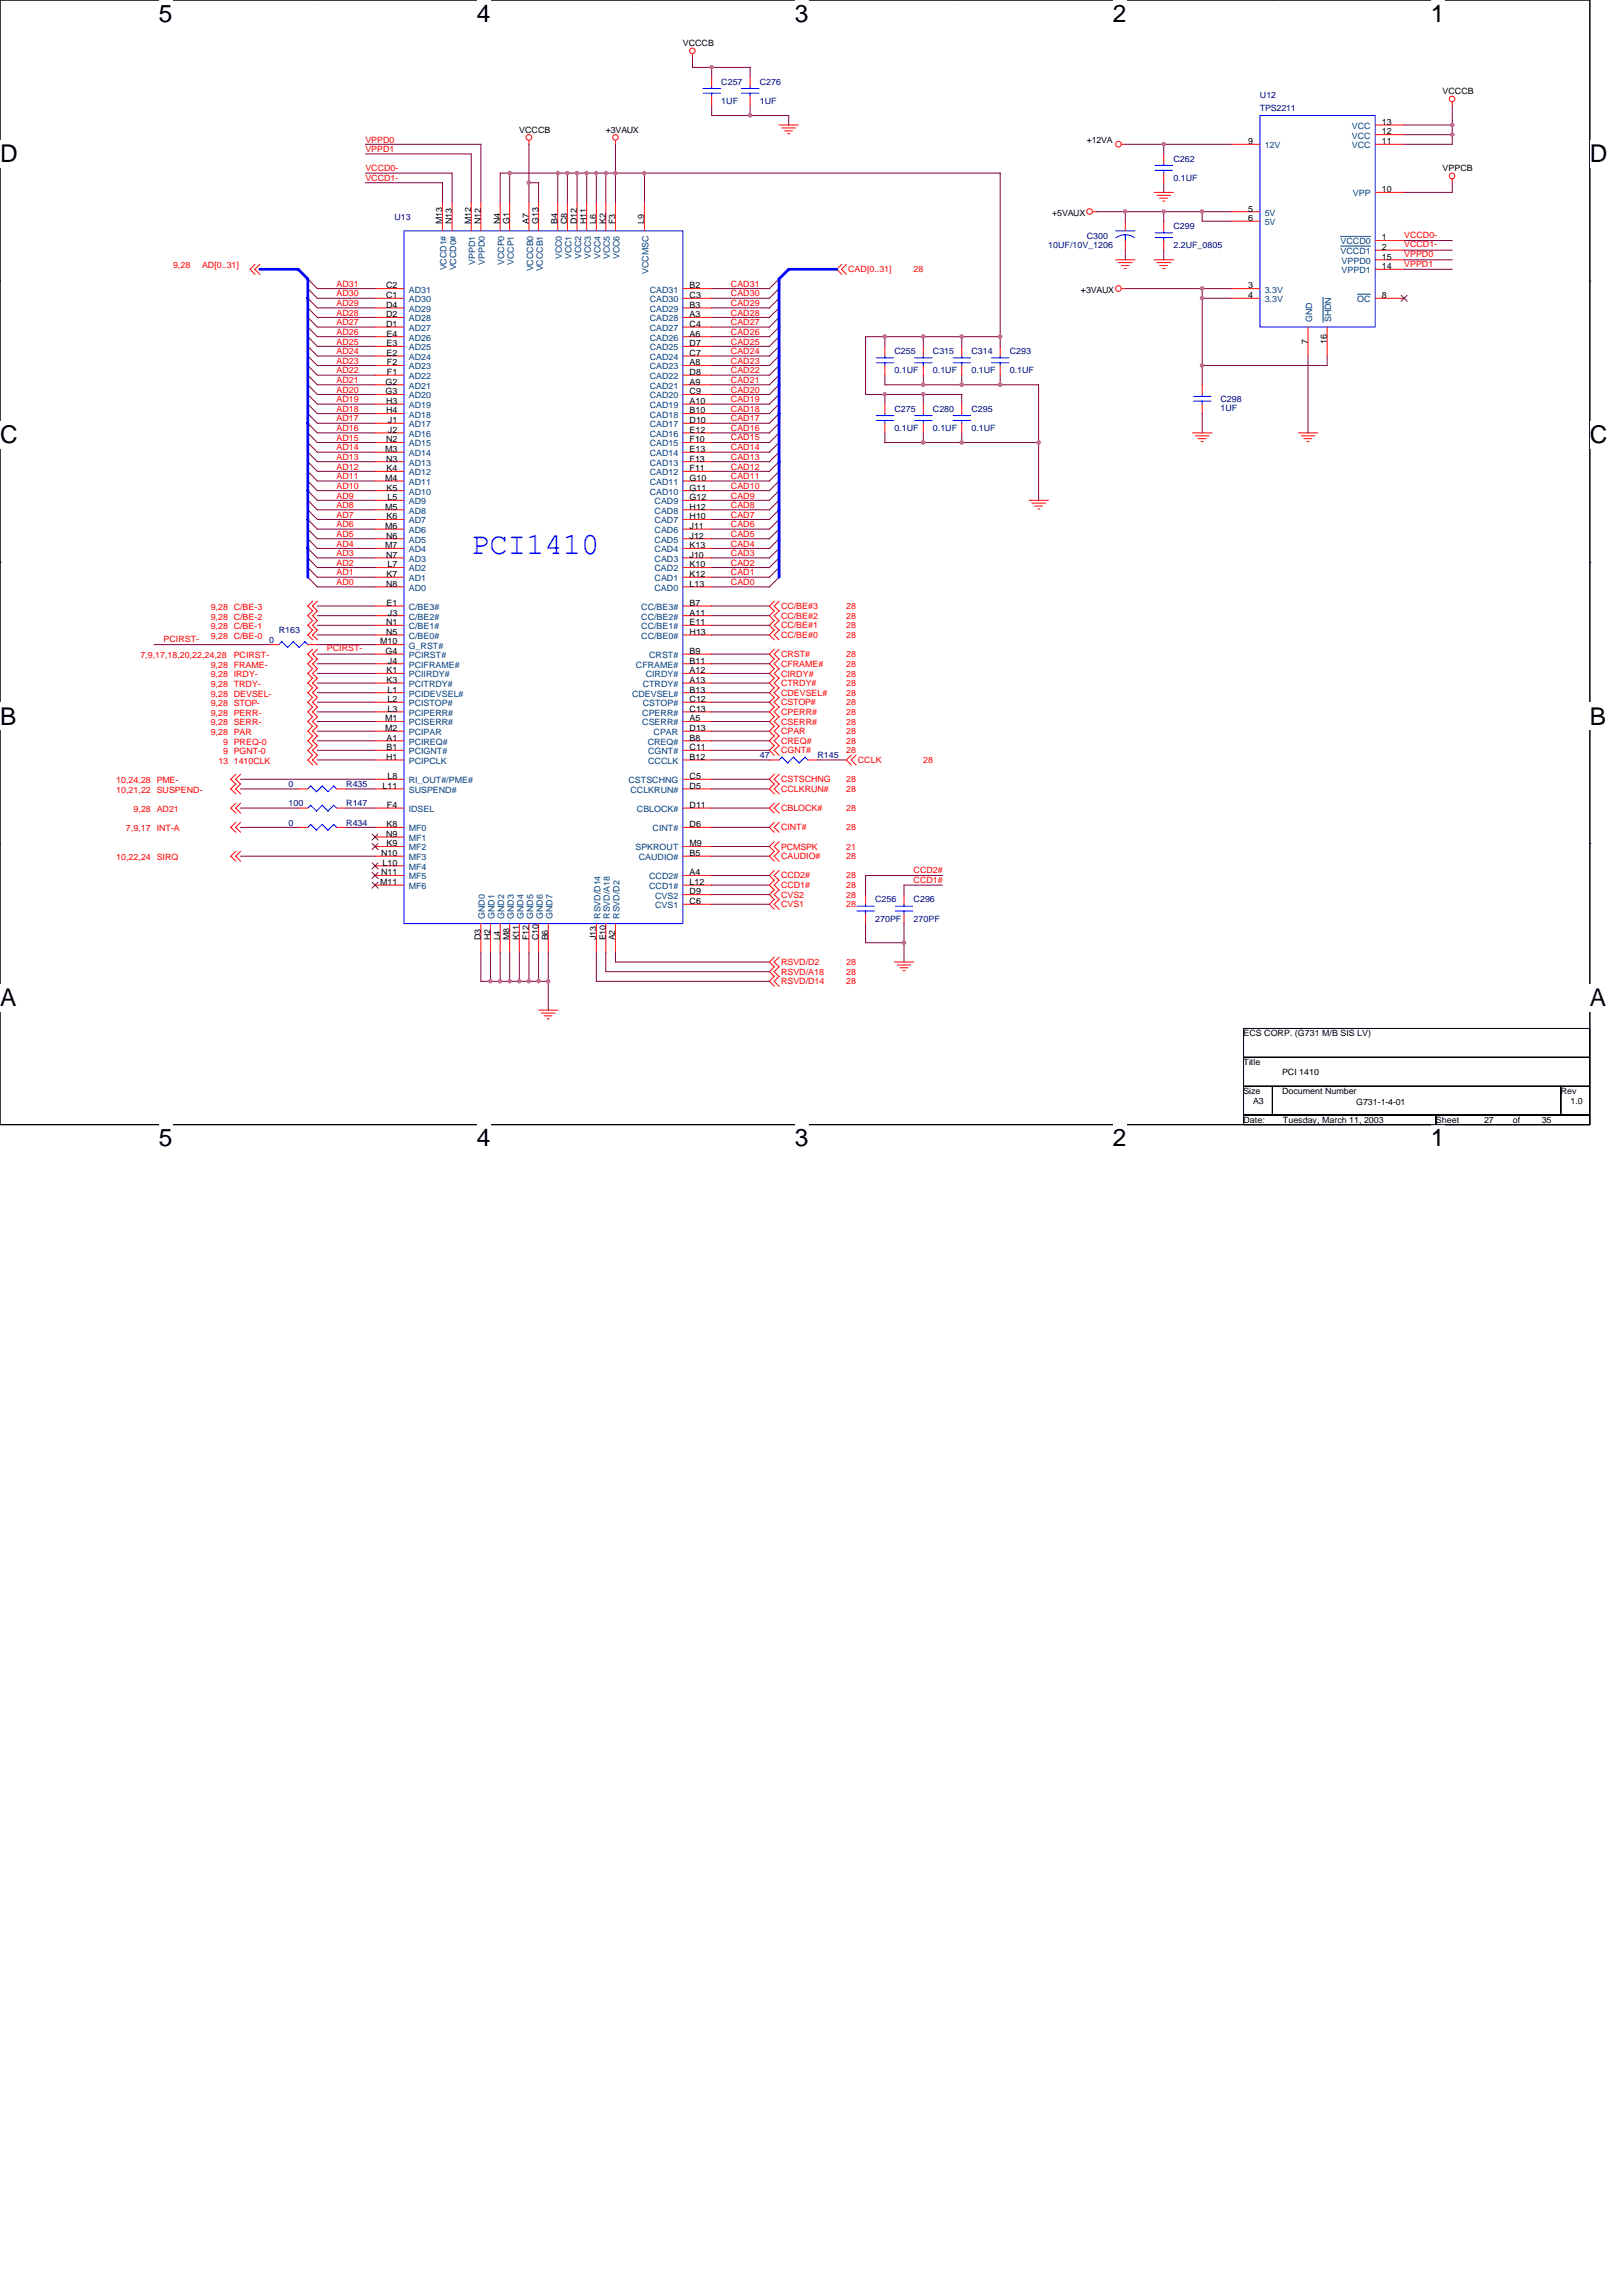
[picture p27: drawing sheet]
<svg xmlns="http://www.w3.org/2000/svg" width="210mm" height="297mm" viewBox="0 0 210 297" stroke-linecap="round" stroke-linejoin="round" font-family="sans-serif">
<defs><g id="words">
<text font-size="4" fill="#00f" x="61" y="71.6">PCI1410</text>
<g font-size="3.2">
<text x="20.6" y="2.8">5</text>
<text x="61.7" y="2.8">4</text>
<text x="102.9" y="2.8">3</text>
<text x="144" y="2.8">2</text>
<text x="185.2" y="2.8">1</text>
<text x="0" y="21">D</text>
<text x="205.7" y="21">D</text>
<text x="0" y="57.4">C</text>
<text x="205.7" y="57.4">C</text>
<text x="0" y="93.7">B</text>
<text x="205.7" y="93.7">B</text>
<text x="0" y="130.1">A</text>
<text x="205.7" y="130.1">A</text>
<text x="20.6" y="148.3">5</text>
<text x="61.7" y="148.3">4</text>
<text x="102.9" y="148.3">3</text>
<text x="144" y="148.3">2</text>
<text x="185.2" y="148.3">1</text>
</g>
<g font-size="1.1">
<text x="88.4" y="6">VCCCB</text>
<text x="67.2" y="17.2">VCCCB</text>
<text x="78.4" y="17.2">+3VAUX</text>
<text x="178.8" y="17.4">12</text>
<text x="178.8" y="16.2">13</text>
<text x="186.7" y="12.2">VCCCB</text>
<text x="140.6" y="18.4">+12VA</text>
<text x="161.5" y="18.6">9</text>
<text x="178.8" y="18.6">11</text>
<text x="186.7" y="22.2">VPPCB</text>
<text x="57.2" y="29" transform="rotate(-90 57.2 29)">M13</text>
<text x="58.5" y="29" transform="rotate(-90 58.5 29)">N13</text>
<text x="61" y="29" transform="rotate(-90 61 29)">M12</text>
<text x="62.2" y="29" transform="rotate(-90 62.2 29)">N12</text>
<text x="64.7" y="29" transform="rotate(-90 64.7 29)">N4</text>
<text x="65.9" y="29" transform="rotate(-90 65.9 29)">G1</text>
<text x="68.4" y="29" transform="rotate(-90 68.4 29)">A7</text>
<text x="69.7" y="29" transform="rotate(-90 69.7 29)">G13</text>
<text x="72.2" y="29" transform="rotate(-90 72.2 29)">B4</text>
<text x="73.4" y="29" transform="rotate(-90 73.4 29)">C8</text>
<text x="74.7" y="29" transform="rotate(-90 74.7 29)">D12</text>
<text x="75.9" y="29" transform="rotate(-90 75.9 29)">H11</text>
<text x="77.2" y="29" transform="rotate(-90 77.2 29)">L6</text>
<text x="78.4" y="29" transform="rotate(-90 78.4 29)">K2</text>
<text x="79.6" y="29" transform="rotate(-90 79.6 29)">F3</text>
<text x="83.4" y="29" transform="rotate(-90 83.4 29)">L9</text>
<text x="136.2" y="27.9">+5VAUX</text>
<text x="161.5" y="27.4">5</text>
<text x="161.5" y="28.6">6</text>
<text x="178.8" y="24.9">10</text>
<text x="178.8" y="31.1">1</text>
<text x="178.8" y="32.3">2</text>
<text x="178.8" y="34.8">14</text>
<text x="178.8" y="33.6">15</text>
<text x="50" y="37.3">C2</text>
<text x="50" y="38.6">C1</text>
<text x="50" y="39.8">D4</text>
<text x="50" y="41">D2</text>
<text x="89.2" y="41">A3</text>
<text x="89.2" y="39.8">B3</text>
<text x="89.2" y="38.6">C3</text>
<text x="89.2" y="37.3">B2</text>
<text x="139.9" y="37.8">+3VAUX</text>
<text x="161.5" y="37.3">3</text>
<text x="161.5" y="38.6">4</text>
<text x="178.8" y="38.6">8</text>
<text x="50" y="42.3">D1</text>
<text x="50" y="43.5">E4</text>
<text x="50" y="44.8">E3</text>
<text x="50" y="46">E2</text>
<text x="50.1" y="47.3">F2</text>
<text x="89.2" y="47.3">A8</text>
<text x="89.2" y="46">C7</text>
<text x="89.2" y="44.8">D7</text>
<text x="89.2" y="43.5">A6</text>
<text x="89.2" y="42.3">C4</text>
<text x="169.2" y="44.5" transform="rotate(-90 169.2 44.5)">7</text>
<text x="171.7" y="44.5" transform="rotate(-90 171.7 44.5)">16</text>
<text x="49.9" y="49.8">G2</text>
<text x="49.9" y="51">G3</text>
<text x="50" y="52.3">H3</text>
<text x="50" y="53.5">H4</text>
<text x="50.1" y="48.5">F1</text>
<text x="89.2" y="53.5">B10</text>
<text x="89.2" y="52.3">A10</text>
<text x="89.2" y="51">C9</text>
<text x="89.2" y="49.8">A9</text>
<text x="89.2" y="48.5">D8</text>
<text x="49.8" y="58.5">M3</text>
<text x="50" y="57.2">N2</text>
<text x="50" y="59.7">N3</text>
<text x="50.2" y="54.7">J1</text>
<text x="50.2" y="56">J2</text>
<text x="89.2" y="59.7">F13</text>
<text x="89.2" y="57.2">F10</text>
<text x="89.2" y="58.5">E13</text>
<text x="89.2" y="56">E12</text>
<text x="89.2" y="54.7">D10</text>
<text x="49.8" y="62.2">M4</text>
<text x="49.8" y="65.9">M5</text>
<text x="50" y="61">K4</text>
<text x="50" y="63.5">K5</text>
<text x="50.1" y="64.7">L5</text>
<text x="89.2" y="65.9">H12</text>
<text x="89.2" y="64.7">G12</text>
<text x="89.2" y="63.5">G11</text>
<text x="89.2" y="62.2">G10</text>
<text x="89.2" y="61">F11</text>
<text x="49.8" y="68.4">M6</text>
<text x="49.8" y="70.9">M7</text>
<text x="50" y="69.7">N6</text>
<text x="50" y="67.2">K6</text>
<text x="89.2" y="70.9">K13</text>
<text x="89.2" y="68.4">J11</text>
<text x="89.2" y="69.7">J12</text>
<text x="89.2" y="67.2">H10</text>
<text x="50" y="72.2">N7</text>
<text x="50" y="75.9">N8</text>
<text x="50" y="74.7">K7</text>
<text x="50.1" y="73.4">L7</text>
<text x="89.2" y="75.9">L13</text>
<text x="89.2" y="73.4">K10</text>
<text x="89.2" y="74.7">K12</text>
<text x="89.2" y="72.2">J10</text>
<text x="49.2" y="83.4">M10</text>
<text x="50" y="80.9">N1</text>
<text x="50" y="82.1">N5</text>
<text x="50" y="78.4">E1</text>
<text x="50.2" y="79.6">J3</text>
<text x="89.2" y="82.1">H13</text>
<text x="89.2" y="80.9">E11</text>
<text x="89.2" y="79.6">A11</text>
<text x="89.2" y="78.4">B7</text>
<text x="49.9" y="84.6">G4</text>
<text x="50" y="87.1">K1</text>
<text x="50" y="88.3">K3</text>
<text x="50.1" y="89.6">L1</text>
<text x="50.2" y="85.9">J4</text>
<text x="89.2" y="89.6">B13</text>
<text x="89.2" y="88.3">A13</text>
<text x="89.2" y="87.1">A12</text>
<text x="89.2" y="85.9">B11</text>
<text x="89.2" y="84.6">B9</text>
<text x="49.8" y="93.3">M1</text>
<text x="49.8" y="94.6">M2</text>
<text x="50" y="95.8">A1</text>
<text x="50.1" y="90.8">L2</text>
<text x="50.1" y="92.1">L3</text>
<text x="89.2" y="94.6">D13</text>
<text x="89.2" y="92.1">C13</text>
<text x="89.2" y="90.8">C12</text>
<text x="89.2" y="95.8">B8</text>
<text x="89.2" y="93.3">A5</text>
<text x="50" y="98.3">H1</text>
<text x="50" y="97">B1</text>
<text x="50.1" y="100.8">L8</text>
<text x="89.2" y="97">C11</text>
<text x="89.2" y="98.3">B12</text>
<text x="89.2" y="100.8">C5</text>
<text x="49.5" y="102">L11</text>
<text x="50" y="107">K8</text>
<text x="50.1" y="104.5">F4</text>
<text x="89.2" y="104.5">D11</text>
<text x="89.2" y="107">D6</text>
<text x="89.2" y="102">D5</text>
<text x="49.3" y="110.7">N10</text>
<text x="49.3" y="113.2">N11</text>
<text x="49.5" y="112">L10</text>
<text x="50" y="108.3">N9</text>
<text x="50" y="109.5">K9</text>
<text x="89.2" y="109.5">M9</text>
<text x="89.2" y="110.7">B5</text>
<text x="89.2" y="113.2">A4</text>
<text x="49.2" y="114.5">M11</text>
<text x="89.2" y="114.5">L12</text>
<text x="89.2" y="115.7">D9</text>
<text x="89.2" y="117">C6</text>
<text x="62.2" y="121.7" transform="rotate(-90 62.2 121.7)">D3</text>
<text x="63.5" y="121.7" transform="rotate(-90 63.5 121.7)">H2</text>
<text x="64.7" y="121.7" transform="rotate(-90 64.7 121.7)">L4</text>
<text x="65.9" y="121.7" transform="rotate(-90 65.9 121.7)">M8</text>
<text x="67.2" y="121.7" transform="rotate(-90 67.2 121.7)">K11</text>
<text x="68.4" y="121.7" transform="rotate(-90 68.4 121.7)">F12</text>
<text x="69.7" y="121.7" transform="rotate(-90 69.7 121.7)">C10</text>
<text x="70.9" y="121.7" transform="rotate(-90 70.9 121.7)">B6</text>
<text x="77.2" y="121.7" transform="rotate(-90 77.2 121.7)">J13</text>
<text x="78.4" y="121.7" transform="rotate(-90 78.4 121.7)">E10</text>
<text x="79.6" y="121.7" transform="rotate(-90 79.6 121.7)">A2</text>
<text x="160.9" y="134.1">ECS CORP. (G731 M/B SIS LV)</text>
<text x="160.9" y="137.8">Title</text>
<text x="160.9" y="141.5">Size</text>
<text x="162.2" y="142.8">A3</text>
<text x="165.9" y="141.5">Document Number</text>
<text x="165.9" y="139">PCI 1410</text>
<text x="175.5" y="142.9">G731-1-4-01</text>
<text x="202" y="141.5">Rev</text>
<text x="203.2" y="142.8">1.0</text>
<text x="160.9" y="145.3">Date:</text>
<text x="166" y="145.3">Tuesday, March 11, 2003</text>
<text x="185.8" y="145.3">Sheet</text>
<text x="192" y="145.3">27</text>
<text x="195.8" y="145.3">of</text>
<text x="199.5" y="145.3">35</text>
</g>
<g font-size="1.1" fill="#000080">
<text x="93.3" y="11">C257</text>
<text x="98.3" y="11">C276</text>
<text x="93.3" y="13.5">1UF</text>
<text x="98.3" y="13.5">1UF</text>
<text x="163" y="12.7">U12</text>
<text x="163" y="14.3">TPS2211</text>
<text x="151.8" y="20.9">C262</text>
<text x="151.8" y="23.4">0.1UF</text>
<text x="51" y="28.4">U13</text>
<text x="151.8" y="29.6">C299</text>
<text x="135.7" y="32.1">10UF/10V_1206</text>
<text x="140.6" y="30.9">C300</text>
<text x="151.8" y="32.1">2.2UF_0805</text>
<text x="115.7" y="45.8">C255</text>
<text x="120.7" y="45.8">C315</text>
<text x="125.7" y="45.8">C314</text>
<text x="130.7" y="45.8">C293</text>
<text x="115.7" y="48.3">0.1UF</text>
<text x="115.7" y="53.3">C275</text>
<text x="120.7" y="48.3">0.1UF</text>
<text x="120.7" y="53.3">C280</text>
<text x="125.7" y="48.3">0.1UF</text>
<text x="125.7" y="53.3">C295</text>
<text x="130.7" y="48.3">0.1UF</text>
<text x="157.9" y="52">C298</text>
<text x="157.9" y="53.2">1UF</text>
<text x="115.7" y="55.8">0.1UF</text>
<text x="120.7" y="55.8">0.1UF</text>
<text x="125.7" y="55.8">0.1UF</text>
<text x="34.8" y="83.2">0</text>
<text x="36.1" y="81.9">R163</text>
<text x="37.3" y="101.8">0</text>
<text x="44.8" y="101.8">R435</text>
<text x="98.3" y="98.1">47</text>
<text x="105.8" y="98.1">R145</text>
<text x="37.3" y="104.3">100</text>
<text x="37.3" y="106.8">0</text>
<text x="44.8" y="104.3">R147</text>
<text x="44.8" y="106.8">R434</text>
<text x="113.3" y="116.8">C256</text>
<text x="113.3" y="119.3">270PF</text>
<text x="118.2" y="116.8">C296</text>
<text x="118.2" y="119.3">270PF</text>
</g>
<g font-size="1.1" fill="#004080">
<text x="174.9" y="17.9">VCC</text>
<text x="174.9" y="16.7">VCC</text>
<text x="163.7" y="19.2">12V</text>
<text x="174.9" y="19.2">VCC</text>
<text x="163.7" y="27.9">5V</text>
<text x="163.7" y="29.1">5V</text>
<text x="175.1" y="25.4">VPP</text>
<text x="57.8" y="35" transform="rotate(-90 57.8 35)">VCCD1#</text>
<text x="59" y="35" transform="rotate(-90 59 35)">VCCD0#</text>
<text x="61.5" y="34.2" transform="rotate(-90 61.5 34.2)">VPPD1</text>
<text x="62.8" y="34.2" transform="rotate(-90 62.8 34.2)">VPPD0</text>
<text x="65.3" y="34.3" transform="rotate(-90 65.3 34.3)">VCCP0</text>
<text x="66.5" y="34.3" transform="rotate(-90 66.5 34.3)">VCCP1</text>
<text x="69" y="35.1" transform="rotate(-90 69 35.1)">VCCCB0</text>
<text x="70.2" y="35.1" transform="rotate(-90 70.2 35.1)">VCCCB1</text>
<text x="72.7" y="33.5" transform="rotate(-90 72.7 33.5)">VCC0</text>
<text x="74" y="33.5" transform="rotate(-90 74 33.5)">VCC1</text>
<text x="75.2" y="33.5" transform="rotate(-90 75.2 33.5)">VCC2</text>
<text x="76.5" y="33.5" transform="rotate(-90 76.5 33.5)">VCC3</text>
<text x="77.7" y="33.5" transform="rotate(-90 77.7 33.5)">VCC4</text>
<text x="78.9" y="33.5" transform="rotate(-90 78.9 33.5)">VCC5</text>
<text x="80.2" y="33.5" transform="rotate(-90 80.2 33.5)">VCC6</text>
<text x="83.9" y="35.4" transform="rotate(-90 83.9 35.4)">VCCMSC</text>
<text x="173.5" y="31.6">VCCD0</text>
<text x="173.5" y="32.9">VCCD1</text>
<text x="173.6" y="35.3">VPPD1</text>
<text x="173.6" y="34.1">VPPD0</text>
<text x="52.9" y="37.8">AD31</text>
<text x="52.9" y="39.1">AD30</text>
<text x="52.9" y="40.3">AD29</text>
<text x="52.9" y="41.6">AD28</text>
<text x="84.1" y="41.6">CAD28</text>
<text x="84.1" y="40.3">CAD29</text>
<text x="84.1" y="39.1">CAD30</text>
<text x="84.1" y="37.8">CAD31</text>
<text x="163.7" y="37.8">3.3V</text>
<text x="163.7" y="39.1">3.3V</text>
<text x="169.8" y="41.7" transform="rotate(-90 169.8 41.7)">GND</text>
<text x="172.3" y="41.7" transform="rotate(-90 172.3 41.7)">SHDN</text>
<text x="175.6" y="39.1">OC</text>
<text x="52.9" y="42.8">AD27</text>
<text x="52.9" y="44.1">AD26</text>
<text x="52.9" y="45.3">AD25</text>
<text x="52.9" y="46.6">AD24</text>
<text x="52.9" y="47.8">AD23</text>
<text x="84.1" y="47.8">CAD23</text>
<text x="84.1" y="46.6">CAD24</text>
<text x="84.1" y="45.3">CAD25</text>
<text x="84.1" y="44.1">CAD26</text>
<text x="84.1" y="42.8">CAD27</text>
<text x="52.9" y="49">AD22</text>
<text x="52.9" y="50.3">AD21</text>
<text x="52.9" y="51.5">AD20</text>
<text x="52.9" y="52.8">AD19</text>
<text x="84.1" y="52.8">CAD19</text>
<text x="84.1" y="51.5">CAD20</text>
<text x="84.1" y="50.3">CAD21</text>
<text x="84.1" y="49">CAD22</text>
<text x="52.9" y="54">AD18</text>
<text x="52.9" y="55.3">AD17</text>
<text x="52.9" y="56.5">AD16</text>
<text x="52.9" y="57.8">AD15</text>
<text x="52.9" y="59">AD14</text>
<text x="84.1" y="57.8">CAD15</text>
<text x="84.1" y="59">CAD14</text>
<text x="84.1" y="56.5">CAD16</text>
<text x="84.1" y="54">CAD18</text>
<text x="84.1" y="55.3">CAD17</text>
<text x="52.9" y="60.2">AD13</text>
<text x="52.9" y="61.5">AD12</text>
<text x="52.9" y="62.7">AD11</text>
<text x="52.9" y="64">AD10</text>
<text x="52.9" y="65.2">AD9</text>
<text x="84.1" y="64">CAD10</text>
<text x="84.1" y="62.7">CAD11</text>
<text x="84.1" y="60.2">CAD13</text>
<text x="84.1" y="61.5">CAD12</text>
<text x="84.7" y="65.2">CAD9</text>
<text x="52.9" y="66.5">AD8</text>
<text x="52.9" y="67.7">AD7</text>
<text x="52.9" y="69">AD6</text>
<text x="52.9" y="70.2">AD5</text>
<text x="52.9" y="71.5">AD4</text>
<text x="84.7" y="71.5">CAD4</text>
<text x="84.7" y="69">CAD6</text>
<text x="84.7" y="70.2">CAD5</text>
<text x="84.7" y="67.7">CAD7</text>
<text x="84.7" y="66.5">CAD8</text>
<text x="52.9" y="72.7">AD3</text>
<text x="52.9" y="73.9">AD2</text>
<text x="52.9" y="75.2">AD1</text>
<text x="52.9" y="76.4">AD0</text>
<text x="84.7" y="76.4">CAD0</text>
<text x="84.7" y="73.9">CAD2</text>
<text x="84.7" y="75.2">CAD1</text>
<text x="84.7" y="72.7">CAD3</text>
<text x="52.9" y="78.9">C/BE3#</text>
<text x="52.9" y="80.2">C/BE2#</text>
<text x="52.9" y="81.4">C/BE1#</text>
<text x="52.9" y="82.7">C/BE0#</text>
<text x="52.9" y="83.9">G_RST#</text>
<text x="83" y="82.7">CC/BE0#</text>
<text x="83" y="81.4">CC/BE1#</text>
<text x="83" y="78.9">CC/BE3#</text>
<text x="83" y="80.2">CC/BE2#</text>
<text x="52.9" y="85.1">PCIRST#</text>
<text x="52.9" y="86.4">PCIFRAME#</text>
<text x="52.9" y="87.6">PCIIRDY#</text>
<text x="52.9" y="88.9">PCITRDY#</text>
<text x="82.3" y="86.4">CFRAME#</text>
<text x="83.2" y="88.9">CTRDY#</text>
<text x="83.6" y="87.6">CIRDY#</text>
<text x="84" y="85.1">CRST#</text>
<text x="52.9" y="90.1">PCIDEVSEL#</text>
<text x="52.9" y="91.4">PCISTOP#</text>
<text x="52.9" y="92.6">PCIPERR#</text>
<text x="52.9" y="93.9">PCISERR#</text>
<text x="52.9" y="95.1">PCIPAR</text>
<text x="81.8" y="90.1">CDEVSEL#</text>
<text x="83.1" y="92.6">CPERR#</text>
<text x="83.1" y="93.9">CSERR#</text>
<text x="83.2" y="91.4">CSTOP#</text>
<text x="84.6" y="95.1">CPAR</text>
<text x="52.9" y="96.4">PCIREQ#</text>
<text x="52.9" y="97.6">PCIGNT#</text>
<text x="52.9" y="98.8">PCIPCLK</text>
<text x="52.9" y="101.3">RI_OUT#/PME#</text>
<text x="81.3" y="101.3">CSTSCHNG</text>
<text x="83.8" y="96.4">CREQ#</text>
<text x="83.9" y="97.6">CGNT#</text>
<text x="83.9" y="98.8">CCCLK</text>
<text x="52.9" y="105.1">IDSEL</text>
<text x="52.9" y="107.5">MF0</text>
<text x="52.9" y="102.6">SUSPEND#</text>
<text x="81.6" y="102.6">CCLKRUN#</text>
<text x="82.4" y="105.1">CBLOCK#</text>
<text x="84.5" y="107.5">CINT#</text>
<text x="52.9" y="108.8">MF1</text>
<text x="52.9" y="110">MF2</text>
<text x="52.9" y="111.3">MF3</text>
<text x="52.9" y="112.5">MF4</text>
<text x="52.9" y="113.8">MF5</text>
<text x="82.2" y="110">SPKROUT</text>
<text x="82.7" y="111.3">CAUDIO#</text>
<text x="84" y="113.8">CCD2#</text>
<text x="52.9" y="115">MF6</text>
<text x="62.8" y="118.9" transform="rotate(-90 62.8 118.9)">GND0</text>
<text x="64" y="118.9" transform="rotate(-90 64 118.9)">GND1</text>
<text x="65.3" y="118.9" transform="rotate(-90 65.3 118.9)">GND2</text>
<text x="66.5" y="118.9" transform="rotate(-90 66.5 118.9)">GND3</text>
<text x="67.7" y="118.9" transform="rotate(-90 67.7 118.9)">GND4</text>
<text x="69" y="118.9" transform="rotate(-90 69 118.9)">GND5</text>
<text x="70.2" y="118.9" transform="rotate(-90 70.2 118.9)">GND6</text>
<text x="71.5" y="118.9" transform="rotate(-90 71.5 118.9)">GND7</text>
<text x="77.7" y="118.9" transform="rotate(-90 77.7 118.9)">RSVD/D14</text>
<text x="78.9" y="118.9" transform="rotate(-90 78.9 118.9)">RSVD/A18</text>
<text x="80.2" y="118.9" transform="rotate(-90 80.2 118.9)">RSVD/D2</text>
<text x="84" y="115">CCD1#</text>
<text x="84.8" y="116.2">CVS2</text>
<text x="84.8" y="117.5">CVS1</text>
</g>
<g font-size="1.1" fill="#f00">
<text x="47.3" y="23.4">VCCD1-</text>
<text x="47.3" y="19.7">VPPD1</text>
<text x="47.3" y="22.2">VCCD0-</text>
<text x="47.3" y="18.4">VPPD0</text>
<text x="22.4" y="34.6">9,28</text>
<text x="26.1" y="34.6">AD[0..31]</text>
<text x="109.8" y="35.2">CAD[0..31]</text>
<text x="118.2" y="35.2">28</text>
<text x="181.7" y="30.8">VCCD0-</text>
<text x="181.7" y="34.5">VPPD1</text>
<text x="181.7" y="33.3">VPPD0</text>
<text x="181.7" y="32">VCCD1-</text>
<text x="43.6" y="37.1">AD31</text>
<text x="43.6" y="38.4">AD30</text>
<text x="43.6" y="40.9">AD28</text>
<text x="43.6" y="39.6">AD29</text>
<text x="94.6" y="38.4">CAD30</text>
<text x="94.6" y="40.9">CAD28</text>
<text x="94.6" y="39.6">CAD29</text>
<text x="94.6" y="37.1">CAD31</text>
<text x="43.6" y="43.3">AD26</text>
<text x="43.6" y="42.1">AD27</text>
<text x="43.6" y="45.8">AD24</text>
<text x="43.6" y="44.6">AD25</text>
<text x="43.6" y="47.1">AD23</text>
<text x="94.6" y="42.1">CAD27</text>
<text x="94.6" y="44.6">CAD25</text>
<text x="94.6" y="43.3">CAD26</text>
<text x="94.6" y="45.8">CAD24</text>
<text x="94.6" y="47.1">CAD23</text>
<text x="43.6" y="52">AD19</text>
<text x="43.6" y="48.3">AD22</text>
<text x="43.6" y="49.6">AD21</text>
<text x="43.6" y="53.3">AD18</text>
<text x="43.6" y="50.8">AD20</text>
<text x="94.6" y="53.3">CAD18</text>
<text x="94.6" y="50.8">CAD20</text>
<text x="94.6" y="52">CAD19</text>
<text x="94.6" y="49.6">CAD21</text>
<text x="94.6" y="48.3">CAD22</text>
<text x="43.6" y="54.5">AD17</text>
<text x="43.6" y="57">AD15</text>
<text x="43.6" y="59.5">AD13</text>
<text x="43.6" y="55.8">AD16</text>
<text x="43.6" y="58.3">AD14</text>
<text x="94.6" y="55.8">CAD16</text>
<text x="94.6" y="54.5">CAD17</text>
<text x="94.6" y="58.3">CAD14</text>
<text x="94.6" y="56.9">CAD15</text>
<text x="94.6" y="59.5">CAD13</text>
<text x="43.6" y="64.5">AD9</text>
<text x="43.6" y="62">AD11</text>
<text x="43.6" y="65.7">AD8</text>
<text x="43.6" y="60.7">AD12</text>
<text x="43.6" y="63.2">AD10</text>
<text x="94.6" y="65.7">CAD8</text>
<text x="94.6" y="64.5">CAD9</text>
<text x="94.6" y="62">CAD11</text>
<text x="94.6" y="63.2">CAD10</text>
<text x="94.6" y="60.7">CAD12</text>
<text x="43.6" y="70.7">AD4</text>
<text x="43.6" y="67">AD7</text>
<text x="43.6" y="69.5">AD5</text>
<text x="43.6" y="68.2">AD6</text>
<text x="43.6" y="72">AD3</text>
<text x="94.6" y="69.5">CAD5</text>
<text x="94.6" y="72">CAD3</text>
<text x="94.6" y="68.2">CAD6</text>
<text x="94.6" y="67">CAD7</text>
<text x="94.6" y="70.7">CAD4</text>
<text x="43.6" y="73.2">AD2</text>
<text x="43.6" y="74.4">AD1</text>
<text x="43.6" y="75.7">AD0</text>
<text x="94.6" y="73.2">CAD2</text>
<text x="94.6" y="74.4">CAD1</text>
<text x="94.6" y="75.7">CAD0</text>
<text x="21.2" y="83">PCIRST-</text>
<text x="27.3" y="81.4">9,28 C/BE-1</text>
<text x="27.3" y="78.9">9,28 C/BE-3</text>
<text x="27.3" y="80.2">9,28 C/BE-2</text>
<text x="27.3" y="82.7">9,28 C/BE-0</text>
<text x="101.1" y="80.1">CC/BE#2</text>
<text x="101.1" y="82.5">CC/BE#0</text>
<text x="101.1" y="81.3">CC/BE#1</text>
<text x="101.1" y="78.8">CC/BE#3</text>
<text x="109.5" y="80.1">28</text>
<text x="109.5" y="82.5">28</text>
<text x="109.5" y="81.3">28</text>
<text x="109.5" y="78.8">28</text>
<text x="18.2" y="85.2">7,9,17,18,20,22,24,28</text>
<text x="27.3" y="86.4">9,28 FRAME-</text>
<text x="27.3" y="87.6">9,28 IRDY-</text>
<text x="27.3" y="88.9">9,28 TRDY-</text>
<text x="30.2" y="85.2">PCIRST-</text>
<text x="42.3" y="84.3">PCIRST-</text>
<text x="101.1" y="85">CRST#</text>
<text x="101.1" y="86.3">CFRAME#</text>
<text x="101.1" y="88.8">CTRDY#</text>
<text x="101.1" y="87.5">CIRDY#</text>
<text x="109.5" y="88.8">28</text>
<text x="109.5" y="87.5">28</text>
<text x="109.5" y="86.3">28</text>
<text x="109.5" y="85">28</text>
<text x="27.3" y="91.4">9,28 STOP-</text>
<text x="27.3" y="93.9">9,28 SERR-</text>
<text x="27.3" y="92.6">9,28 PERR-</text>
<text x="27.3" y="90.1">9,28 DEVSEL-</text>
<text x="27.3" y="95.1">9,28 PAR</text>
<text x="101.1" y="91.2">CSTOP#</text>
<text x="101.1" y="93.7">CSERR#</text>
<text x="101.1" y="95">CPAR</text>
<text x="101.1" y="92.5">CPERR#</text>
<text x="101.1" y="90">CDEVSEL#</text>
<text x="109.5" y="93.7">28</text>
<text x="109.5" y="92.5">28</text>
<text x="109.5" y="90">28</text>
<text x="109.5" y="95">28</text>
<text x="109.5" y="91.2">28</text>
<text x="15" y="101.3">10,24,28 PME-</text>
<text x="28.3" y="98.8">13</text>
<text x="28.9" y="96.4">9 PREQ-0</text>
<text x="28.9" y="97.6">9 PGNT-0</text>
<text x="30.2" y="98.8">1410CLK</text>
<text x="101.1" y="97.5">CGNT#</text>
<text x="101.1" y="96.2">CREQ#</text>
<text x="101.1" y="101.2">CSTSCHNG</text>
<text x="109.5" y="101.2">28</text>
<text x="109.5" y="96.2">28</text>
<text x="109.5" y="97.5">28</text>
<text x="111" y="98.7">CCLK</text>
<text x="119.5" y="98.7">28</text>
<text x="15" y="102.6">10,21,22 SUSPEND-</text>
<text x="16.3" y="107.5">7,9,17 INT-A</text>
<text x="17.3" y="105.1">9,28 AD21</text>
<text x="101.1" y="104.9">CBLOCK#</text>
<text x="101.1" y="107.4">CINT#</text>
<text x="101.1" y="102.4">CCLKRUN#</text>
<text x="109.5" y="102.4">28</text>
<text x="109.5" y="104.9">28</text>
<text x="109.5" y="107.4">28</text>
<text x="15" y="111.3">10,22,24 SIRQ</text>
<text x="101.1" y="113.6">CCD2#</text>
<text x="101.1" y="109.9">PCMSPK</text>
<text x="101.1" y="111.2">CAUDIO#</text>
<text x="109.5" y="113.6">28</text>
<text x="109.5" y="109.9">21</text>
<text x="109.5" y="111.2">28</text>
<text x="118.2" y="112.9">CCD2#</text>
<text x="101.1" y="117.4">CVS1</text>
<text x="101.1" y="116.1">CVS2</text>
<text x="101.1" y="114.9">CCD1#</text>
<text x="109.5" y="114.9">28</text>
<text x="109.5" y="117.4">28</text>
<text x="109.5" y="116.1">28</text>
<text x="118.2" y="114.3">CCD1#</text>
<text x="101.1" y="124.9">RSVD/D2</text>
<text x="109.5" y="124.9">28</text>
<text x="101.1" y="127.3">RSVD/D14</text>
<text x="101.1" y="126.1">RSVD/A18</text>
<text x="109.5" y="127.3">28</text>
<text x="109.5" y="126.1">28</text>
</g>
</g></defs>
<path d="M0 0h205.7v145.5h-205.7z" fill="none" stroke="#000" stroke-width=".13"/>
<g fill="#fff">
<path d="M20.6 0h1.7v3.5h-1.7z"/>
<path d="M20.6 145.5h1.7v3.5h-1.7z"/>
</g>
<path d="M41.1 0h.1M41.1 145.5h.1" fill="none" stroke="#000" stroke-width=".13"/>
<g fill="#fff">
<path d="M61.7 0h1.8v3.5h-1.8z"/>
<path d="M61.7 145.5h1.8v3.5h-1.8z"/>
</g>
<path d="M82.3 0h.1M82.3 145.5h.1" fill="none" stroke="#000" stroke-width=".13"/>
<g fill="#fff">
<path d="M102.9 0h1.7v3.5h-1.7z"/>
<path d="M102.9 145.5h1.7v3.5h-1.7z"/>
</g>
<path d="M123.4 0h.1M123.4 145.5h.1" fill="none" stroke="#000" stroke-width=".13"/>
<g fill="#fff">
<path d="M144 0h1.8v3.5h-1.8z"/>
<path d="M144 145.5h1.8v3.5h-1.8z"/>
</g>
<path d="M164.6 0h.1M164.6 145.5h.1" fill="none" stroke="#000" stroke-width=".13"/>
<g fill="#fff">
<path d="M185.2 0h1.7v3.5h-1.7z"/>
<path d="M185.2 145.5h1.7v3.5h-1.7z"/>
<path d="M0 18.2h2.3v3.5h-2.3z"/>
<path d="M205.7 18.2h2.3v3.5h-2.3z"/>
<path d="M0 54.5h2.3v3.6h-2.3z"/>
<path d="M205.7 54.5h2.3v3.6h-2.3z"/>
</g>
<path d="M0 36.4h.1M205.7 36.4h.1" fill="none" stroke="#000" stroke-width=".13"/>
<g fill="#fff">
<path d="M0 90.9h2.1v3.5h-2.1z"/>
<path d="M205.7 90.9h2.1v3.5h-2.1z"/>
</g>
<path d="M0 72.7h.1M205.7 72.7h.1" fill="none" stroke="#000" stroke-width=".13"/>
<g fill="#fff">
<path d="M0 127.3h2.1v3.5h-2.1z"/>
<path d="M205.7 127.3h2.2v3.5h-2.2z"/>
</g>
<path d="M0 109.1h.1M205.7 109.1h.1M160.9 133.1h44.8v3.7h-44.8zM160.9 136.8h44.8v3.7h-44.8zM160.9 140.5h3.8v3.8h-3.8zM160.9 144.3h24.9v1.2h-24.9zM164.7 140.5h37.3v3.8h-37.3zM185.8 144.3h19.9v1.2h-19.9zM202 140.5h3.7v3.8h-3.7z" fill="none" stroke="#000" stroke-width=".13"/>
<g fill="none" stroke="#f00" stroke-width=".13">
<path d="M68.5 18.2v.5M79.7 18.2v.5M89.6 7v.5M92.1 9.9v1.3M92.1 12.4v1.3M97.1 9.9v1.3M97.1 12.4v1.3M100.8 16.2h2.5M101.2 16.6h1.8M101.5 16.9h1.1M101.9 17.3h.3M145.1 18.7h.5"/>
<path d="M150.6 19.9v1.3M159.3 18.7h3.7M178 16.2h3.7M178 18.7h3.7M178 17.4h3.7M187.9 13.2v.5M33 34.2l-.6 .6 .6 .7M33.6 34.2l-.6 .6 .6 .7M48.5 37.3h3.8M48.5 38.6h3.8M48.5 39.8h3.8M57.3 26.1v3.8"/>
<path d="M58.5 26.1v3.8M61 26.1v3.8M62.2 26.1v3.8M64.7 26.1v3.8M66 26.1v3.8M68.5 26.1v3.8M69.7 26.1v3.8M72.2 26.1v3.8M73.4 26.1v3.8M74.7 26.1v3.8M75.9 26.1v3.8M77.2 26.1v3.8"/>
<path d="M78.4 26.1v3.8M79.7 26.1v3.8M83.4 26.1v3.8M88.4 37.3h3.7M88.4 38.6h3.7M88.4 39.8h3.7M108.9 34.2l-.6 .6 .6 .7M109.5 34.2l-.6 .6 .6 .7M141.4 27.4h.5M144.4 33.6h2.5M144.7 34h1.8M145.1 34.4h1"/>
<path d="M145.1 37.3h.5M145.5 34.7h.3M145.6 28.6v1.3M145.6 31.1v1.3M149.4 33.6h2.5M149.4 24.9h2.5M149.7 34h1.8M149.7 25.3h1.8M150.1 34.4h1M150.1 25.6h1M150.5 34.7h.2M150.5 26h.2"/>
<path d="M150.6 22.4v1.2M150.6 28.6v1.3M150.6 31.1v1.3M159.3 37.3h3.7M159.3 27.4h3.7M159.3 38.6h3.7M159.3 28.6h3.7M178 33.6h3.7M178 24.9h3.7M178 38.6h3.7M178 31.1h3.7M178 32.4h3.7"/>
<path d="M178 34.8h3.7M187.9 23.2v.5M48.5 56h3.8M48.5 41.1h3.8M48.5 42.3h3.8M48.5 43.6h3.8M48.5 44.8h3.8M48.5 46.1h3.8M48.5 47.3h3.8M48.5 48.5h3.8M48.5 49.8h3.8M48.5 51h3.8"/>
<path d="M48.5 52.3h3.8M48.5 53.5h3.8M48.5 54.8h3.8M48.5 57.3h3.8M48.5 58.5h3.8M48.5 59.7h3.8M88.4 56h3.7M88.4 41.1h3.7M88.4 42.3h3.7M88.4 43.6h3.7M88.4 44.8h3.7M88.4 46.1h3.7"/>
<path d="M88.4 47.3h3.7M88.4 48.5h3.7M88.4 49.8h3.7M88.4 51h3.7M88.4 52.3h3.7M88.4 53.5h3.7M88.4 54.8h3.7M88.4 57.3h3.7M88.4 58.5h3.7M88.4 59.7h3.7M114.5 44.8v1.3M114.5 47.3v1.2"/>
<path d="M114.5 52.3v1.2M114.5 54.8v1.2M119.5 44.8v1.3M119.5 47.3v1.2M119.5 52.3v1.2M119.5 54.8v1.2M124.5 44.8v1.3M124.5 47.3v1.2M124.5 52.3v1.2M124.5 54.8v1.2M129.4 44.8v1.3M129.4 47.3v1.2"/>
<path d="M154.3 56h2.5M154.7 56.4h1.8M155 56.7h1.1M155.4 57.1h.3M155.6 49.8v1.2M155.6 52.3v1.2M168 56h2.5M168.4 56.4h1.8M168.7 56.7h1.1M169.1 57.1h.3M169.3 42.3v3.8M171.7 42.3v3.8"/>
<path d="M40.5 77.8l-.7 .6 .7 .7M40.5 79l-.7 .7 .7 .6M41.1 77.8l-.7 .6 .7 .7M41.1 79l-.7 .7 .7 .6M48.5 64.7h3.8M48.5 78.4h3.8M48.5 79.7h3.8M48.5 61h3.8M48.5 62.2h3.8M48.5 63.5h3.8M48.5 66h3.8M48.5 67.2h3.8"/>
<path d="M48.5 68.5h3.8M48.5 69.7h3.8M48.5 71h3.8M48.5 72.2h3.8M48.5 73.4h3.8M48.5 74.7h3.8M48.5 75.9h3.8M88.4 64.7h3.7M88.4 78.4h3.7M88.4 79.7h3.7M88.4 61h3.7M88.4 62.2h3.7"/>
<path d="M88.4 63.5h3.7M88.4 66h3.7M88.4 67.2h3.7M88.4 68.5h3.7M88.4 69.7h3.7M88.4 71h3.7M88.4 72.2h3.7M88.4 73.4h3.7M88.4 74.7h3.7M88.4 75.9h3.7M100.2 79l-.6 .7 .6 .6M100.2 77.8l-.6 .6 .6 .7"/>
<path d="M100.8 79l-.6 .7 .6 .6M100.8 77.8l-.6 .6 .6 .7M133.2 64.7h2.5M133.5 65.1h1.8M133.9 65.5h1M134.3 65.8h.3M34.8 83.4h1.3M39.8 83.4h1.3M40.5 85.2l-.7 .7 .7 .6M40.5 80.3l-.7 .6 .7 .6M40.5 90.2l-.7 .6 .7 .7M40.5 92.7l-.7 .6 .7 .7"/>
<path d="M40.5 86.5l-.7 .6 .7 .7M40.5 96.4l-.7 .7 .7 .6M40.5 97.7l-.7 .6 .7 .7M40.5 91.5l-.7 .6 .7 .7M40.5 95.2l-.7 .6 .7 .7M40.5 89l-.7 .6 .7 .7M40.5 87.7l-.7 .7 .7 .6M40.5 93.9l-.7 .7 .7 .6M40.5 84l-.7 .6 .7 .7M40.5 81.5l-.7 .6 .7 .7M41.1 85.2l-.7 .7 .7 .6M41.1 80.3l-.7 .6 .7 .6"/>
<path d="M41.1 90.2l-.7 .6 .7 .7M41.1 92.7l-.7 .6 .7 .7M41.1 86.5l-.7 .6 .7 .7M41.1 97.7l-.7 .6 .7 .7M41.1 91.5l-.7 .6 .7 .7M41.1 95.2l-.7 .6 .7 .7M41.1 89l-.7 .6 .7 .7M41.1 96.4l-.7 .7 .7 .6M41.1 87.7l-.7 .7 .7 .6M41.1 93.9l-.7 .7 .7 .6M41.1 84l-.7 .6 .7 .7M41.1 81.5l-.7 .6 .7 .7"/>
<path d="M48.5 95.8h3.8M48.5 97.1h3.8M48.5 84.6h3.8M48.5 98.3h3.8M48.5 85.9h3.8M48.5 87.1h3.8M48.5 88.4h3.8M48.5 89.6h3.8M48.5 90.8h3.8M48.5 92.1h3.8M48.5 93.3h3.8M48.5 94.6h3.8"/>
<path d="M48.5 80.9h3.8M48.5 82.1h3.8M48.5 83.4h3.8M88.4 95.8h3.7M88.4 97.1h3.7M88.4 84.6h3.7M88.4 98.3h3.7M88.4 85.9h3.7M88.4 87.1h3.7M88.4 88.4h3.7M88.4 89.6h3.7M88.4 90.8h3.7"/>
<path d="M88.4 92.1h3.7M88.4 93.3h3.7M88.4 94.6h3.7M88.4 80.9h3.7M88.4 82.1h3.7M99.6 98.3h1.2M100.2 84l-.6 .6 .6 .7M100.2 90.2l-.6 .6 .6 .7M100.2 96.4l-.6 .7 .6 .6M100.2 81.5l-.6 .6 .6 .7M100.2 80.3l-.6 .6 .6 .6M100.2 95.2l-.6 .6 .6 .7"/>
<path d="M100.2 85.2l-.6 .7 .6 .6M100.2 92.7l-.6 .6 .6 .7M100.2 93.9l-.6 .7 .6 .6M100.2 91.5l-.6 .6 .6 .7M100.2 89l-.6 .6 .6 .7M100.2 87.7l-.6 .7 .6 .6M100.2 86.5l-.6 .6 .6 .7M100.8 84l-.6 .6 .6 .7M100.8 90.2l-.6 .6 .6 .7M100.8 96.4l-.6 .7 .6 .6M100.8 81.5l-.6 .6 .6 .7M100.8 80.3l-.6 .6 .6 .6"/>
<path d="M100.8 95.2l-.6 .6 .6 .7M100.8 85.2l-.6 .7 .6 .6M100.8 92.7l-.6 .6 .6 .7M100.8 93.9l-.6 .7 .6 .6M100.8 91.5l-.6 .6 .6 .7M100.8 89l-.6 .6 .6 .7M100.8 87.7l-.6 .7 .6 .6M100.8 86.5l-.6 .6 .6 .7M104.5 98.3h1.3M110.2 97.7l-.7 .6 .7 .7M110.8 97.7l-.6 .6 .6 .7M30.5 100.2l-.6 .6 .6 .7"/>
<path d="M30.5 106.4l-.6 .6 .6 .7M30.5 101.4l-.6 .7 .6 .6M30.5 110.1l-.6 .7 .6 .6M30.5 103.9l-.6 .6 .6 .7M31.1 106.4l-.6 .6 .6 .7M31.1 110.1l-.6 .7 .6 .6M31.1 100.2l-.6 .6 .6 .7M31.1 103.9l-.6 .6 .6 .7M31.1 101.4l-.6 .7 .6 .6M38.6 104.5h1.2M38.6 102.1h1.2M38.6 107h1.2"/>
<path d="M43.6 104.5h1.2M43.6 102.1h1.2M43.6 107h1.2M48.5 104.5h3.8M48.5 102.1h3.8M48.5 100.8h3.8M48.5 107h3.8M48.5 108.3h3.8M48.5 109.5h3.8M48.5 110.8h3.8M48.5 112h3.8M48.5 113.3h3.8"/>
<path d="M48.5 114.5h3.8M62.2 119.5v3.7M63.5 119.5v3.7M64.7 119.5v3.7M66 119.5v3.7M67.2 119.5v3.7M68.5 119.5v3.7M69.7 119.5v3.7M71 119.5v3.7M77.2 119.5v3.7M78.4 119.5v3.7M79.7 119.5v3.7"/>
<path d="M88.4 104.5h3.7M88.4 102.1h3.7M88.4 100.8h3.7M88.4 107h3.7M88.4 109.5h3.7M88.4 110.8h3.7M88.4 113.3h3.7M88.4 114.5h3.7M88.4 115.7h3.7M88.4 117h3.7M100.2 103.9l-.6 .6 .6 .7M100.2 106.4l-.6 .6 .6 .7"/>
<path d="M100.2 116.4l-.6 .6 .6 .6M100.2 100.2l-.6 .6 .6 .7M100.2 101.4l-.6 .7 .6 .6M100.2 112.6l-.6 .7 .6 .6M100.2 108.9l-.6 .6 .6 .7M100.2 115.1l-.6 .6 .6 .7M100.2 110.1l-.6 .7 .6 .6M100.2 113.9l-.6 .6 .6 .6M100.8 103.9l-.6 .6 .6 .7M100.8 106.4l-.6 .6 .6 .7M100.8 116.4l-.6 .6 .6 .6M100.8 100.2l-.6 .6 .6 .7"/>
<path d="M100.8 101.4l-.6 .7 .6 .6M100.8 112.6l-.6 .7 .6 .6M100.8 108.9l-.6 .6 .6 .7M100.8 115.1l-.6 .6 .6 .7M100.8 110.1l-.6 .7 .6 .6M100.8 113.9l-.6 .6 .6 .6M112 115.7v1.3M112 118.2v1.3M117 115.7v1.3M117 118.2v1.3M69.7 130.7h2.5M70.1 131.1h1.7"/>
<path d="M70.4 131.4h1M70.8 131.8h.3M100.2 126.3l-.6 .7 .6 .6M100.2 123.8l-.6 .7 .6 .6M100.2 125.1l-.6 .6 .6 .6M100.8 126.3l-.6 .7 .6 .6M100.8 123.8l-.6 .7 .6 .6M100.8 125.1l-.6 .6 .6 .6M115.7 124.5h2.6M116.1 124.8h1.8M116.5 125.2h1M116.9 125.6h.2"/>
<circle cx="68.4" cy="17.8" r=".37"/>
<circle cx="79.6" cy="17.8" r=".36"/>
<circle cx="89.6" cy="6.6" r=".36"/>
<circle cx="144.7" cy="18.7" r=".37"/>
<circle cx="187.9" cy="12.8" r=".36"/>
<circle cx="141" cy="27.4" r=".37"/>
<circle cx="144.7" cy="37.3" r=".37"/>
<circle cx="187.9" cy="22.8" r=".37"/>
</g>
<g fill="none" stroke="#00f" stroke-width=".13">
<path d="M91 12.1h2.2M91 11.5h2.2M92.1 11.2v.3M92.1 12v.4M95.9 12.1h2.3M95.9 11.5h2.3M97.1 11.2v.3M97.1 12v.4M163 14.9h15v27.4h-15zM52.3 29.9h36.1v89.6h-36.1zM144.4 29.9h2.5M145.6 30.4v.7"/>
<path d="M146.8 30.8a2.03 2.03 0 0 0-1.2-.4 1.93 1.93 0 0 0-1.2 .4M149.5 22h2.2M149.5 21.4h2.2M149.5 30.7h2.2M149.5 30.1h2.2M150.6 21.2v.2M150.6 22v.4M150.6 29.9v.2M150.6 30.7v.4M113.4 46.9h2.3M113.4 46.3h2.3M113.4 54.4h2.3"/>
<path d="M113.4 53.8h2.3M114.5 46.1v.2M114.5 46.9v.4M114.5 53.5v.3M114.5 54.4v.4M118.4 46.9h2.2M118.4 46.3h2.2M118.4 54.4h2.2M118.4 53.8h2.2M119.5 46.1v.2M119.5 46.9v.4M119.5 53.5v.3"/>
<path d="M119.5 54.4v.4M123.3 46.9h2.3M123.3 46.3h2.3M123.3 54.4h2.3M123.3 53.8h2.3M124.5 46.1v.2M124.5 46.9v.4M124.5 53.5v.3M124.5 54.4v.4M128.3 46.9h2.3M128.3 46.3h2.3M129.4 46.1v.2"/>
<path d="M129.4 46.9v.4M154.5 51.9h2.2M154.5 51.3h2.2M155.6 51v.3M155.6 51.9v.4M36.5 83l.7 .8M36.5 83l-.4 .4M38 83l.7 .8M38 83l-.8 .8M39.5 83l.4 .4M39.5 83l-.8 .8M101.2 98l.8 .7"/>
<path d="M101.2 97.9l-.4 .4M102.7 97.9l-.8 .8M104.2 98l.4 .3M104.2 97.9l-.8 .8-.7-.7M40.2 104.2l.8 .7M40.2 101.7l.8 .7M40.2 106.7l.8 .7M40.2 104.2l-.4 .3M40.2 101.7l-.4 .4M40.2 106.6l-.4 .4M41.7 104.2l.8 .7M41.7 101.7l.8 .7"/>
<path d="M41.7 104.2l-.7 .7M41.7 101.7l-.7 .7M41.7 106.6l-.7 .8M43.2 101.7l.4 .4M43.2 106.7l.4 .4M43.2 101.7l-.8 .7M43.2 106.6l-.7 .8-.8-.7M43.6 104.6l-.4-.4-.8 .7M110.9 117.9h2.3M110.9 117.2h2.3M112 117v.3M112 117.8v.4"/>
<path d="M115.9 117.9h2.2M115.9 117.2h2.2M117 117v.3M117 117.8v.4"/>
</g>
<path d="M181.3 38.2l.8 .8M182.1 38.2l-.8 .8M48.2 107.9l.7 .8M48.2 109.1l.7 .8M48.2 111.6l.7 .8M48.2 112.9l.7 .8M48.2 114.1l.7 .8M48.9 107.9l-.8 .8M48.9 109.1l-.8 .8M48.9 111.6l-.8 .8M48.9 112.9l-.8 .8M48.9 114.1l-.8 .8" fill="none" stroke="#804000" stroke-width=".13"/>
<path d="M171.2 38.5v3.2M173.5 30.6h3.9M173.5 31.8h3.9M175.6 38.1h1.8" fill="none" stroke="#004080" stroke-width=".13"/>
<g fill="none" stroke="#800040" stroke-width=".13">
<path d="M47.3 19.9h13.7M47.3 18.7h14.9v7.5M61 19.9v6.3M68.5 18.7v7.5M79.7 18.7v7.5M89.6 7.5v1.2h7.5M92.1 14.9h10v1.3M92.1 8.7v1.3M92.1 13.7v1.3M97.1 8.7v1.3M97.1 13.7v1.3M145.6 18.7h13.7"/>
<path d="M150.6 18.6v1.3M181.7 16.2h6.2M181.7 17.4h6.3M181.7 18.7h6.3M187.9 13.7v5M39.8 37.3l1.3 1.3h7.5M39.8 38.6l1.3 1.2h7.5M39.8 36.1l1.3 1.2h7.5M39.8 39.8l1.3 1.3h7.5M47.3 22.4h11.2M47.3 23.6h10v2.6M58.5 22.4v3.8"/>
<path d="M64.7 26.1v-3.7h64.8l-.1 22.4M66 22.4v3.7M68.5 23.6h1.2M69.7 23.6v2.6M72.2 22.4v3.7M73.4 22.4v3.8M74.7 22.4v3.7M75.9 22.4v3.8M77.2 22.4v3.7M78.4 22.4v3.8M83.4 22.4v3.7M92.1 38.6h7.5"/>
<path d="M92.1 37.3h7.5M92.1 39.8h7.5M100.8 39.8l-1.3 1.3M100.8 37.3l-1.3 1.3M100.8 36.1l-1.3 1.3M100.8 38.6l-1.3 1.3M141.9 27.4h17.4M145.6 37.3h13.7M145.6 27.4v1.2M145.6 32.4v1.2M150.6 23.6v1.3M150.6 27.4v1.2"/>
<path d="M150.6 32.4v1.2M155.6 38.6h3.7M155.6 27.4v1.2h3.7M155.6 37.3v12.5M181.7 31.1h6.2M181.7 34.8h6.2M181.7 33.6h6.2M181.7 32.4h6.2M181.7 24.9h6.2M187.9 23.6v1.3M39.8 59.7l1.3 1.3h7.5M39.8 42.3l1.3 1.3h7.5"/>
<path d="M39.8 57.2l1.3 1.3h7.5M39.8 43.5l1.3 1.3h7.5M39.8 51l1.3 1.3h7.5M39.8 44.8l1.3 1.3h7.5M39.8 46l1.3 1.3h7.5M39.8 54.7l1.3 1.3h7.5M39.8 47.3l1.3 1.2h7.5M39.8 56l1.3 1.3h7.5M39.8 48.5l1.3 1.3h7.5M39.8 49.8l1.3 1.2h7.5M39.8 52.3l1.3 1.2h7.5M39.8 53.5l1.3 1.3h7.5"/>
<path d="M39.8 58.5l1.3 1.2h7.5M39.8 41l1.3 1.3h7.5M92.1 49.8h7.5M92.1 43.6h7.5M92.1 54.8h7.5M92.1 57.3h7.5M92.1 59.7h7.5M92.1 56h7.5M92.1 51h7.5M92.1 52.3h7.5M92.1 53.5h7.5M92.1 58.5h7.5"/>
<path d="M92.1 42.3h7.5M92.1 41.1h7.5M92.1 48.5h7.5M92.1 44.8h7.5M92.1 46.1h7.5M92.1 47.3h7.5M100.8 59.7l-1.3 1.3M100.8 54.8l-1.3 1.2M100.8 46.1l-1.3 1.2M100.8 44.8l-1.3 1.3M100.8 49.8l-1.3 1.3M100.8 42.3l-1.3 1.3"/>
<path d="M100.8 48.5l-1.3 1.3M100.8 47.3l-1.3 1.3M100.8 43.6l-1.3 1.2M100.8 41.1l-1.3 1.2M100.8 58.5l-1.3 1.3M100.8 57.3l-1.3 1.2M100.8 53.5l-1.3 1.3M100.8 52.3l-1.3 1.2M100.8 51l-1.3 1.3M100.8 56l-1.3 1.3M112 51h12.5M114.5 49.8h19.9"/>
<path d="M114.5 56v1.3h19.9M114.5 43.5v1.3M114.5 48.5v1.3M114.5 51v1.3M119.5 43.5v1.3M119.5 48.5v1.3M119.5 51v1.3M119.5 56v1.3M124.5 43.6v1.2M124.5 48.5v1.3M124.5 51v1.3M124.5 56v1.3"/>
<path d="M129.4 48.5v1.3M129.5 43.6h-17.5v7.5M134.4 49.8v14.9M155.6 53.5v2.5M169.3 46.1v9.9M171.7 46.1v1.2h-16.1M39.8 62.2l1.3 1.3h7.5M39.8 63.5l1.3 1.2h7.5M39.8 74.7l1.3 1.2h7.5M39.8 65.9l1.3 1.3h7.5M39.8 61l1.3 1.2h7.5M39.8 69.7l1.3 1.3h7.5"/>
<path d="M39.8 72.2l1.3 1.2h7.5M39.8 67.2l1.3 1.3h7.5M39.8 73.4l1.3 1.3h7.5M39.8 68.4l1.3 1.3h7.5M39.8 70.9l1.3 1.3h7.5M39.8 64.7l1.3 1.3h7.5M41.1 78.4h7.5M41.1 79.7h7.5M92.1 78.4h7.5M92.1 79.7h7.5M92.1 71h7.5M92.1 67.2h7.5"/>
<path d="M92.1 69.7h7.5M92.1 73.4h7.5M92.1 72.2h7.5M92.1 68.5h7.5M92.1 66h7.5M92.1 64.7h7.5M92.1 74.7h7.5M92.1 62.2h7.5M92.1 75.9h7.5M92.1 63.5h7.5M92.1 61h7.5M100.8 72.2l-1.3 1.2"/>
<path d="M100.8 73.4l-1.3 1.3M100.8 71l-1.3 1.2M100.8 74.7l-1.3 1.2M100.8 69.7l-1.3 1.3M100.8 67.2l-1.3 1.3M100.8 68.5l-1.3 1.2M100.8 66l-1.3 1.2M100.8 63.5l-1.3 1.2M100.8 64.7l-1.3 1.3M100.8 62.2l-1.3 1.3M100.8 61l-1.3 1.3M19.9 83.4h15"/>
<path d="M41 98.3h7.5M41.1 93.3h7.5M41.1 92.1h7.5M41.1 88.4h7.5M41.1 83.4h7.5M41.1 94.6h7.5M41.1 90.8h7.5M41.1 82.1h7.5M41.1 80.9h7.5M41.1 97.1h7.5M41.1 84.6h7.5M41.1 87.1h7.5"/>
<path d="M41.1 85.9h7.5M41.1 89.6h7.5M41.1 95.8h7.5M92.1 93.3h7.5M92.1 92.1h7.5M92.1 88.4h7.5M92.1 94.6h7.5M92.1 90.8h7.5M92.1 82.1h7.5M92.1 80.9h7.5M92.1 97.1h7.5M92.1 84.6h7.5"/>
<path d="M92.1 87.1h7.5M92.1 85.9h7.5M92.1 89.6h7.5M92.1 95.8h7.5M92.1 98.3h7.5M105.8 98.3h3.7M31.1 102.1h7.5M31.1 100.8h17.5M31.1 110.8h17.5M31.1 104.5h7.5M31.1 107h7.5M44.8 104.5h3.8"/>
<path d="M44.8 107h3.8M44.8 102.1h3.8M92.1 100.8h7.5M92.1 109.5h7.5M92.1 110.8h7.5M92.1 104.5h7.5M92.1 113.3h7.5M92.1 115.7h7.5M92.1 117h7.5M92.1 107h7.5M92.1 102.1h7.5M92.1 114.5h7.5"/>
<path d="M112 119.5v2.5h5M117 114.5h5M117 114.5v1.3M117 119.5v5M122 113.3h-10v2.5M62.2 127h8.8M62.2 123.2v3.8M63.5 123.2v3.8M64.7 123.2v3.8M66 123.2v3.8M67.2 123.2v3.8M68.5 123.2v3.8"/>
<path d="M69.7 123.2v3.8M71 123.2v7.5M77.2 123.2v3.8h22.4M78.4 123.2v2.5h21.2M79.6 124.5h20M79.7 123.2v1.3"/>
</g>
<path d="M33.6 34.8h5M38.6 34.8l1.2 1.3v38.6M100.8 36.1v38.6M102 34.8h6.3M102.1 34.8l-1.3 1.3" fill="none" stroke="#00f" stroke-width=".36"/>
<g fill="#f0f" stroke="#f0f" stroke-width=".13">
<circle cx="83.4" cy="22.4" r=".23"/>
<circle cx="124.5" cy="49.8" r=".24"/>
<circle cx="66" cy="22.4" r=".23"/>
<circle cx="72.2" cy="22.4" r=".23"/>
<circle cx="74.7" cy="22.4" r=".24"/>
<circle cx="129.4" cy="43.5" r=".24"/>
<circle cx="75.9" cy="22.4" r=".24"/>
<circle cx="119.5" cy="51" r=".24"/>
<circle cx="155.6" cy="38.6" r=".24"/>
<circle cx="78.4" cy="22.4" r=".23"/>
<circle cx="114.5" cy="43.5" r=".24"/>
<circle cx="114.5" cy="51" r=".24"/>
<circle cx="187.9" cy="17.4" r=".24"/>
<circle cx="187.9" cy="16.2" r=".24"/>
<circle cx="66" cy="126.9" r=".23"/>
<circle cx="69.7" cy="126.9" r=".24"/>
<circle cx="68.4" cy="23.6" r=".24"/>
<circle cx="119.5" cy="43.5" r=".24"/>
<circle cx="79.6" cy="22.4" r=".24"/>
<circle cx="150.6" cy="18.7" r=".24"/>
<circle cx="124.5" cy="43.5" r=".24"/>
<circle cx="77.2" cy="22.4" r=".23"/>
<circle cx="92.1" cy="8.7" r=".24"/>
<circle cx="134.4" cy="57.2" r=".24"/>
<circle cx="73.4" cy="22.4" r=".24"/>
<circle cx="155.6" cy="47.3" r=".24"/>
<circle cx="155.6" cy="37.3" r=".24"/>
<circle cx="63.5" cy="126.9" r=".24"/>
<circle cx="124.5" cy="57.2" r=".24"/>
<circle cx="119.5" cy="57.2" r=".24"/>
<circle cx="129.4" cy="49.8" r=".24"/>
<circle cx="97.1" cy="14.9" r=".23"/>
<circle cx="67.2" cy="126.9" r=".24"/>
<circle cx="68.4" cy="126.9" r=".24"/>
<circle cx="64.7" cy="126.9" r=".23"/>
<circle cx="117" cy="122" r=".24"/>
<circle cx="70.9" cy="126.9" r=".23"/>
<circle cx="119.5" cy="49.8" r=".24"/>
<circle cx="155.6" cy="27.4" r=".24"/>
<circle cx="145.6" cy="27.4" r=".23"/>
<circle cx="150.6" cy="27.4" r=".24"/>
</g>
<use href="#words"/>
</svg>
